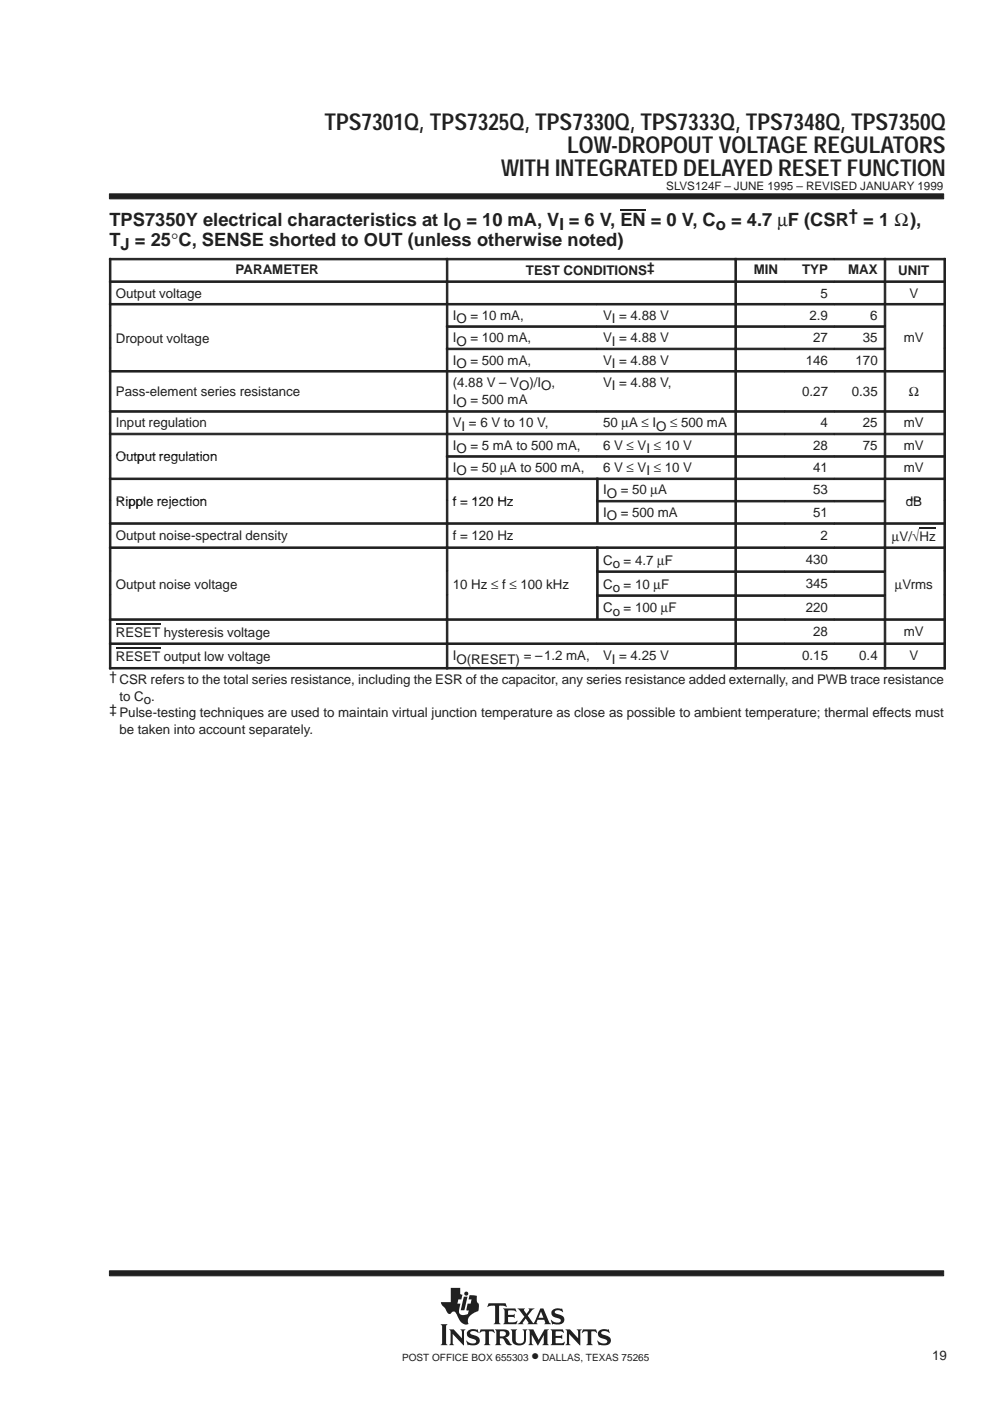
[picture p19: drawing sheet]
<svg xmlns="http://www.w3.org/2000/svg" width="210mm" height="297mm" viewBox="0 0 210 297" stroke-linecap="round" stroke-linejoin="round" font-family="sans-serif">
<defs><g id="words">
<g font-size="4.9" fill="#231f20">
<text x="68.8" y="27.5">TPS7301Q, TPS7325Q, TPS7330Q, TPS7333Q, TPS7348Q, TPS7350Q</text>
<text x="120.3" y="32.5">LOW-DROPOUT VOLTAGE REGULATORS</text>
<text x="106.3" y="37.4">WITH INTEGRATED DELAYED RESET FUNCTION</text>
</g>
<g font-size="3.9" fill="#231f20">
<text x="23.2" y="47.8">TPS7350Y electrical characteristics at I</text>
<text x="23.2" y="52.1">T</text>
</g>
<g font-size="3.5" fill="#231f20">
<text x="180" y="46.9">† = 1 Ω),</text>
<text x="25.6" y="53">J = 25°C, SENSE shorted to OUT (unless otherwise noted)</text>
<text x="95.1" y="48.8">O = 10 mA, VI = 6 V, EN = 0 V, Co = 4.7 µF (CSR</text>
<text x="112.7" y="288.6">•</text>
</g>
<g font-size="2.8" fill="#231f20">
<text x="49.9" y="58.1">PARAMETER</text>
<text x="111.5" y="58.3">TEST CONDITIONS‡</text>
<text x="159.8" y="58.1">MIN</text>
<text x="170.1" y="58.1">TYP</text>
<text x="179.8" y="58.1">MAX</text>
<text x="190.5" y="58.3">UNIT</text>
<text x="24.6" y="63.1">Output voltage</text>
<text x="174" y="63.1">5</text>
<text x="192.8" y="63.1">V</text>
<text x="96" y="67.8">IO = 10 mA,</text>
<text x="127.9" y="67.8">VI = 4.88 V</text>
<text x="171.6" y="67.8">2.9</text>
<text x="184.5" y="67.8">6</text>
<text x="24.6" y="72.8">Dropout voltage</text>
<text x="96" y="72.6">IO = 100 mA,</text>
<text x="96" y="77.3">IO = 500 mA,</text>
<text x="127.9" y="72.6">VI = 4.88 V</text>
<text x="127.9" y="77.3">VI = 4.88 V</text>
<text x="170.9" y="77.3">146</text>
<text x="172.4" y="72.6">27</text>
<text x="181.4" y="77.3">170</text>
<text x="183" y="72.6">35</text>
<text x="191.6" y="72.5">mV</text>
<text x="24.6" y="83.9">Pass-element series resistance</text>
<text x="96" y="82.1">(4.88 V – VO)/IO,</text>
<text x="127.9" y="82.1">VI = 4.88 V,</text>
<text x="170.1" y="83.9">0.27</text>
<text x="180.6" y="83.9">0.35</text>
<text x="192.7" y="83.9">Ω</text>
<text x="96" y="85.6">IO = 500 mA</text>
<text x="24.6" y="90.6">Input regulation</text>
<text x="96" y="90.6">VI = 6 V to 10 V,</text>
<text x="96" y="95.3">IO = 5 mA to 500 mA,</text>
<text x="127.9" y="90.6">50 µA ≤ IO ≤ 500 mA</text>
<text x="127.9" y="95.3">6 V ≤ VI ≤ 10 V</text>
<text x="172.4" y="95.3">28</text>
<text x="174" y="90.6">4</text>
<text x="183" y="90.6">25</text>
<text x="183" y="95.3">75</text>
<text x="191.6" y="90.6">mV</text>
<text x="191.6" y="95.3">mV</text>
<text x="24.6" y="97.7">Output regulation</text>
<text x="96" y="100.1">IO = 50 µA to 500 mA,</text>
<text x="127.9" y="100.1">6 V ≤ VI ≤ 10 V</text>
<text x="172.4" y="100.1">41</text>
<text x="191.6" y="100.1">mV</text>
<text x="24.6" y="107.2">Ripple rejection</text>
<text x="96" y="107.2">f = 120 Hz</text>
<text x="127.9" y="104.8">IO = 50 µA</text>
<text x="172.4" y="104.8">53</text>
<text x="192" y="107.2">dB</text>
<text x="127.9" y="109.6">IO = 500 mA</text>
<text x="172.4" y="109.6">51</text>
<text x="24.6" y="114.5">Output noise-spectral density</text>
<text x="96" y="114.5">f = 120 Hz</text>
<text x="127.9" y="119.7">Co = 4.7 µF</text>
<text x="170.9" y="119.6">430</text>
<text x="174" y="114.5">2</text>
<text x="189.1" y="114.6">µV/√Hz</text>
<text x="24.6" y="124.8">Output noise voltage</text>
<text x="96" y="124.8">10 Hz ≤ f ≤ 100 kHz</text>
<text x="127.9" y="124.8">Co = 10 µF</text>
<text x="170.9" y="124.7">345</text>
<text x="189.7" y="124.8">µVrms</text>
<text x="127.9" y="129.9">Co = 100 µF</text>
<text x="170.9" y="129.8">220</text>
<text x="24.6" y="135">RESET hysteresis voltage</text>
<text x="172.4" y="134.9">28</text>
<text x="191.6" y="134.9">mV</text>
<text x="24.6" y="140.1">RESET output low voltage</text>
<text x="96" y="140">IO(RESET) = –1.2 mA,</text>
<text x="127.9" y="140">VI = 4.25 V</text>
<text x="170.1" y="140">0.15</text>
<text x="182.2" y="140">0.4</text>
<text x="192.8" y="140">V</text>
<text x="23.2" y="144.3">† CSR refers to the total series resistance, including the ESR of the capacitor, any series resistance added externally, and PWB trace resistance</text>
<text x="25.3" y="148.6">to Co.</text>
<text x="23.2" y="151.4">‡ Pulse-testing techniques are used to maintain virtual junction temperature as close as possible to ambient temperature; thermal effects must</text>
<text x="25.3" y="155.6">be taken into account separately.</text>
<text x="197.7" y="288.4">19</text>
</g>
<text font-size="2.5" fill="#231f20" x="141.3" y="40.3">SLVS124F – JUNE 1995 – REVISED JANUARY 1999</text>
<g font-size="2.1" fill="#231f20">
<text x="85.3" y="288.6">POST OFFICE BOX 655303</text>
<text x="114.9" y="288.6">DALLAS, TEXAS 75265</text>
</g>
</g></defs>
<g fill="#231f20" stroke="#231f20" stroke-width=".21">
<path d="M23.2 41.1h176.9v1.1h-176.9z" fill-rule="evenodd"/>
<path d="M23.2 269.4h176.9v1.1h-176.9z" fill-rule="evenodd"/>
</g>
<g fill="#231f20">
<path d="M98.3 274.9h.8l-.6 2.9h-.8z"/>
<path d="M104.9 281.9h1.9a.88 .88 0 0 1 1.1 .5 .88 .88 0 0 1-.5 1.1l-.3 .1 .5 .3 .9 1.3a1.2 1.2 0 0 1-1.6-1l-.3-.4h-.6v1l.3 .4h-1.4l.3-.5v-2.3z" fill-rule="evenodd"/>
<path d="M109.7 277.4h1.6l-.2 .4 .5 .8 .6-.9-.1-.3h1.2l-.4 .3-1 1.3 1.2 1.6 1.5-3.2h.6l1.2 2.9 .4 .5h-1.4l.2-.3-.2-.7h-1.4l-.2 .7 .2 .3h-2.2l.2-.4-.5-.8-.7 .9 .2 .3h-1.3l.6-.5 .9-1.1z" fill-rule="evenodd"/>
<path d="M127 282.2a1.74 1.74 0 0 1 1.6-.3h.3l.1-.1 .2 .8a1.2 1.2 0 0 0-1.7-.1 1.47 1.47 0 0 0 1.3 .7 1.03 1.03 0 0 1 .7 1.2 1.03 1.03 0 0 1-1.2 .8l-1.1-.1-.2 .1-.4-.9 .9 .5h.9a.45 .45 0 0 0 .4-.5 .45 .45 0 0 0-.6-.4h-.2a1.06 1.06 0 0 1-1-.5 1.06 1.06 0 0 1 0-1.2z" fill-rule="evenodd"/>
<path d="M123.6 281.9h2.8l.2 .7-.6-.3h-.5l-.1 .1v2.4l.3 .4h-1.4l.3-.4v-2.4l-.1-.1h-.5l-.7 .3z" fill-rule="evenodd"/>
<path d="M116.7 281.9h2.6l.2 .7-.6-.3h-1.1v.9h1.1l.3-.2v.9l-.4-.2h-1v1l1.3 .1 .7-.3-.3 .7h-2.8l.3-.4v-2.5z" fill-rule="evenodd"/>
<path d="M119.9 281.9h1l1.7 1.9v-1.5l-.3-.4h1l-.3 .3v3l-2.3-2.4v2l.3 .4h-1.1l.3-.4v-2.6z" fill-rule="evenodd"/>
<path d="M112 281.9h1.1l1.1 2.2 1.2-2.2h1l-.3 .3v2.6l.3 .4h-1.4l.3-.4v-1.7l-1.3 2.2-1.3-2.3v1.8l.4 .4h-1.1l.3-.5v-2.3z" fill-rule="evenodd"/>
<path d="M99.2 282.2a1.71 1.71 0 0 1 1.7-.3h.2l.1-.1 .3 .8-.6-.3-.8-.1a.41 .41 0 0 0-.4 .5 .41 .41 0 0 0 .5 .3 1.27 1.27 0 0 1 1.5 1.6 1.48 1.48 0 0 1-1.8 .6l-.5-.1-.2 .1-.4-.9 1.3 .5h.6l.3-.3a.72 .72 0 0 0-.9-.7 .99 .99 0 0 1-1-.5 .99 .99 0 0 1 .1-1.1z" fill-rule="evenodd"/>
<path d="M101.9 281.9h2.8l.2 .7-.7-.3h-.4l-.1 .1v2.4l.3 .4h-1.4l.3-.4v-2.4l-.1-.1h-.5l-.7 .3z" fill-rule="evenodd"/>
<path d="M108.3 281.9h1.3l-.3 .4v1.9a.65 .65 0 0 0 .7 .6h.6l.4-.4 .1-2-.3-.5h1l-.3 .4v1.8a1.54 1.54 0 0 1-2.4 .9l-.5-.7v-2.1z" fill-rule="evenodd"/>
<path d="M95.2 281.9h1l1.7 1.9v-1.5l-.3-.4h1.1l-.3 .3v3l-2.4-2.4v2l.3 .4h-1.1l.3-.5v-2.3z" fill-rule="evenodd"/>
<path d="M93.4 280.8h1.5l-.3 .4v3.6l.3 .4h-1.5l.3-.4v-3.6z" fill-rule="evenodd"/>
<path d="M103.6 276.3h3.6l.2 .8-.4-.2h-1.2v3.5l.3 .4h-1.4l.3-.6v-3.2l-.1-.2h-.8l-.7 .3z" fill-rule="evenodd"/>
<path d="M106.7 277.4h2.6l.1 .8-.5-.4-1.2 .1v.9h1.1l.3-.2v.9l-.4-.3h-1v1l.2 .2 1.2-.1 .5-.3-.1 .8h-2.8l.3-.6v-2.3z" fill-rule="evenodd"/>
<path d="M117.1 277.8a2.08 2.08 0 0 1 1.9-.3l.2-.1 .1 .8a1.22 1.22 0 0 0-1.7-.1 .98 .98 0 0 0 1.1 .7 1.04 1.04 0 0 1 .9 1.1 1.04 1.04 0 0 1-1.1 .9l-1.2-.1-.2 .1-.3-1 .8 .5 .8 .1a.46 .46 0 0 0 .5-.5 .46 .46 0 0 0-.5-.4h-.2a1.11 1.11 0 0 1-1.2-1.6z" fill-rule="evenodd"/>
<path d="M95.6 273.1h2v1.3l.4 .1-.2 1h-.6l-.2 .9h.6l-.3 1.3 .1 .7a.9 .9 0 0 0 1.2 .4l.6-.2 .2-.8h-.5l.2-1.4h.7l.2-.9h-.7l.3-.9h.8a.46 .46 0 0 1 .5 .1 .46 .46 0 0 1 .2 .4v.9l.4 .4v.7a.81 .81 0 0 1-.6 1.1 2.73 2.73 0 0 0-1.7 1.6l.1 .9-.1 .1a1.81 1.81 0 0 1-2.1-1.5l-.3-.6a.7 .7 0 0 0-.6-.6 .7 .7 0 0 0-.7 .5 1.35 1.35 0 0 1-1.1-1.2l-.7-.7-.2-.6h2.1z" fill-rule="evenodd"/>
<circle cx="98.9" cy="274.3" r=".43"/>
</g>
<g fill="#fff">
<path d="M114.7 278.1l.5 1.3h-1z"/>
<path d="M106 282.3l.6-.1a.56 .56 0 0 1 .6 .6 .56 .56 0 0 1-.6 .5h-.6z" fill-rule="evenodd"/>
</g>
<path d="M131.5 44.5h5.4" fill="none" stroke="#231f20" stroke-width=".24"/>
<g fill="#231f20" stroke="#231f20" stroke-width=".21">
<path d="M23.2 54.8h.3v4.7h-.3z" fill-rule="evenodd"/>
<path d="M23.2 54.8h71.4v.3h-71.4z" fill-rule="evenodd"/>
<path d="M94.6 54.8h.4v4.7h-.4z" fill-rule="evenodd"/>
<path d="M94.6 54.8h61.2v.3h-61.2z" fill-rule="evenodd"/>
<path d="M155.8 54.8h.3v4.7h-.3z" fill-rule="evenodd"/>
<path d="M155.8 54.8h10.6v.3h-10.6z" fill-rule="evenodd"/>
<path d="M166.4 54.8h10.5v.3h-10.5z" fill-rule="evenodd"/>
<path d="M176.9 54.8h10.6v.3h-10.6z" fill-rule="evenodd"/>
<path d="M187.5 54.8h.3v4.7h-.3z" fill-rule="evenodd"/>
<path d="M200.1 54.8h.4v4.7h-.4z" fill-rule="evenodd"/>
<path d="M187.5 54.8h13v.3h-13z" fill-rule="evenodd"/>
<path d="M23.2 59.6h.3v4.7h-.3z" fill-rule="evenodd"/>
<path d="M23.2 59.6h71.4v.3h-71.4z" fill-rule="evenodd"/>
<path d="M94.6 59.6h.4v4.7h-.4z" fill-rule="evenodd"/>
<path d="M94.6 59.6h61.2v.3h-61.2z" fill-rule="evenodd"/>
<path d="M155.8 59.6h.3v4.7h-.3z" fill-rule="evenodd"/>
<path d="M155.8 59.6h10.6v.3h-10.6z" fill-rule="evenodd"/>
<path d="M166.4 59.6h10.5v.3h-10.5z" fill-rule="evenodd"/>
<path d="M176.9 59.6h10.6v.3h-10.6z" fill-rule="evenodd"/>
<path d="M187.5 59.6h.3v4.7h-.3z" fill-rule="evenodd"/>
<path d="M200.1 59.6h.4v4.7h-.4z" fill-rule="evenodd"/>
<path d="M187.5 59.6h13v.3h-13z" fill-rule="evenodd"/>
<path d="M23.2 64.3h.3v4.8h-.3z" fill-rule="evenodd"/>
<path d="M23.2 64.3h71.4v.4h-71.4z" fill-rule="evenodd"/>
<path d="M94.6 64.3h.4v4.8h-.4z" fill-rule="evenodd"/>
<path d="M94.6 64.3h31.9v.4h-31.9z" fill-rule="evenodd"/>
<path d="M126.5 64.3h29.3v.4h-29.3z" fill-rule="evenodd"/>
<path d="M155.8 64.3h.3v4.8h-.3z" fill-rule="evenodd"/>
<path d="M155.8 64.3h10.6v.4h-10.6z" fill-rule="evenodd"/>
<path d="M166.4 64.3h10.5v.4h-10.5z" fill-rule="evenodd"/>
<path d="M176.9 64.3h10.6v.4h-10.6z" fill-rule="evenodd"/>
<path d="M187.5 64.3h.3v4.8h-.3z" fill-rule="evenodd"/>
<path d="M200.1 64.3h.4v4.8h-.4z" fill-rule="evenodd"/>
<path d="M187.5 64.3h13v.4h-13z" fill-rule="evenodd"/>
<path d="M23.2 69.1h.3v4.7h-.3z" fill-rule="evenodd"/>
<path d="M94.6 69.1h.4v4.7h-.4z" fill-rule="evenodd"/>
<path d="M94.6 69.1h31.9v.3h-31.9z" fill-rule="evenodd"/>
<path d="M126.5 69.1h29.3v.3h-29.3z" fill-rule="evenodd"/>
<path d="M155.8 69.1h.3v4.7h-.3z" fill-rule="evenodd"/>
<path d="M155.8 69.1h10.6v.3h-10.6z" fill-rule="evenodd"/>
<path d="M166.4 69.1h10.5v.3h-10.5z" fill-rule="evenodd"/>
<path d="M176.9 69.1h10.6v.3h-10.6z" fill-rule="evenodd"/>
<path d="M187.5 69.1h.3v4.7h-.3z" fill-rule="evenodd"/>
<path d="M200.1 69.1h.4v4.7h-.4z" fill-rule="evenodd"/>
<path d="M23.2 73.8h.3v4.7h-.3z" fill-rule="evenodd"/>
<path d="M94.6 73.8h.4v4.7h-.4z" fill-rule="evenodd"/>
<path d="M94.6 73.8h31.9v.3h-31.9z" fill-rule="evenodd"/>
<path d="M126.5 73.8h29.3v.3h-29.3z" fill-rule="evenodd"/>
<path d="M155.8 73.8h.3v4.7h-.3z" fill-rule="evenodd"/>
<path d="M155.8 73.8h10.6v.3h-10.6z" fill-rule="evenodd"/>
<path d="M166.4 73.8h10.5v.3h-10.5z" fill-rule="evenodd"/>
<path d="M176.9 73.8h10.6v.3h-10.6z" fill-rule="evenodd"/>
<path d="M187.5 73.8h.3v4.7h-.3z" fill-rule="evenodd"/>
<path d="M200.1 73.8h.4v4.7h-.4z" fill-rule="evenodd"/>
<path d="M23.2 78.6h.3v8.5h-.3z" fill-rule="evenodd"/>
<path d="M23.2 78.6h71.4v.3h-71.4z" fill-rule="evenodd"/>
<path d="M94.6 78.6h.4v8.5h-.4z" fill-rule="evenodd"/>
<path d="M94.6 78.6h31.9v.3h-31.9z" fill-rule="evenodd"/>
<path d="M126.5 78.6h29.3v.3h-29.3z" fill-rule="evenodd"/>
<path d="M155.8 78.6h.3v8.5h-.3z" fill-rule="evenodd"/>
<path d="M155.8 78.6h10.6v.3h-10.6z" fill-rule="evenodd"/>
<path d="M166.4 78.6h10.5v.3h-10.5z" fill-rule="evenodd"/>
<path d="M176.9 78.6h10.6v.3h-10.6z" fill-rule="evenodd"/>
<path d="M187.5 78.6h.3v8.5h-.3z" fill-rule="evenodd"/>
<path d="M200.1 78.6h.4v8.5h-.4z" fill-rule="evenodd"/>
<path d="M187.5 78.6h13v.3h-13z" fill-rule="evenodd"/>
<path d="M23.2 87.1h.3v4.7h-.3z" fill-rule="evenodd"/>
<path d="M23.2 87.1h71.4v.3h-71.4z" fill-rule="evenodd"/>
<path d="M94.6 87.1h.4v4.7h-.4z" fill-rule="evenodd"/>
<path d="M94.6 87.1h31.9v.3h-31.9z" fill-rule="evenodd"/>
<path d="M126.5 87.1h29.3v.3h-29.3z" fill-rule="evenodd"/>
<path d="M155.8 87.1h.3v4.7h-.3z" fill-rule="evenodd"/>
<path d="M155.8 87.1h10.6v.3h-10.6z" fill-rule="evenodd"/>
<path d="M166.4 87.1h10.5v.3h-10.5z" fill-rule="evenodd"/>
<path d="M176.9 87.1h10.6v.3h-10.6z" fill-rule="evenodd"/>
<path d="M187.5 87.1h.3v4.7h-.3z" fill-rule="evenodd"/>
<path d="M200.1 87.1h.4v4.7h-.4z" fill-rule="evenodd"/>
<path d="M187.5 87.1h13v.3h-13z" fill-rule="evenodd"/>
<path d="M23.2 91.9h.3v4.7h-.3z" fill-rule="evenodd"/>
<path d="M23.2 91.9h71.4v.3h-71.4z" fill-rule="evenodd"/>
<path d="M94.6 91.9h.4v4.7h-.4z" fill-rule="evenodd"/>
<path d="M94.6 91.9h31.9v.3h-31.9z" fill-rule="evenodd"/>
<path d="M126.5 91.9h29.3v.3h-29.3z" fill-rule="evenodd"/>
<path d="M155.8 91.9h.3v4.7h-.3z" fill-rule="evenodd"/>
<path d="M155.8 91.9h10.6v.3h-10.6z" fill-rule="evenodd"/>
<path d="M166.4 91.9h10.5v.3h-10.5z" fill-rule="evenodd"/>
<path d="M176.9 91.9h10.6v.3h-10.6z" fill-rule="evenodd"/>
<path d="M187.5 91.9h.3v4.7h-.3z" fill-rule="evenodd"/>
<path d="M200.1 91.9h.4v4.7h-.4z" fill-rule="evenodd"/>
<path d="M187.5 91.9h13v.3h-13z" fill-rule="evenodd"/>
<path d="M23.2 96.6h.3v4.7h-.3z" fill-rule="evenodd"/>
<path d="M94.6 96.6h.4v4.7h-.4z" fill-rule="evenodd"/>
<path d="M94.6 96.6h31.9v.3h-31.9z" fill-rule="evenodd"/>
<path d="M126.5 96.6h29.3v.3h-29.3z" fill-rule="evenodd"/>
<path d="M155.8 96.6h.3v4.7h-.3z" fill-rule="evenodd"/>
<path d="M155.8 96.6h10.6v.3h-10.6z" fill-rule="evenodd"/>
<path d="M166.4 96.6h10.5v.3h-10.5z" fill-rule="evenodd"/>
<path d="M176.9 96.6h10.6v.3h-10.6z" fill-rule="evenodd"/>
<path d="M187.5 96.6h.3v4.7h-.3z" fill-rule="evenodd"/>
<path d="M200.1 96.6h.4v4.7h-.4z" fill-rule="evenodd"/>
<path d="M187.5 96.6h13v.3h-13z" fill-rule="evenodd"/>
<path d="M23.2 101.4h.3v4.7h-.3z" fill-rule="evenodd"/>
<path d="M23.2 101.4h71.4v.3h-71.4z" fill-rule="evenodd"/>
<path d="M94.6 101.4h.4v4.7h-.4z" fill-rule="evenodd"/>
<path d="M94.6 101.4h31.9v.3h-31.9z" fill-rule="evenodd"/>
<path d="M126.5 101.4h.3v4.7h-.3z" fill-rule="evenodd"/>
<path d="M126.5 101.4h29.3v.3h-29.3z" fill-rule="evenodd"/>
<path d="M155.8 101.4h.3v4.7h-.3z" fill-rule="evenodd"/>
<path d="M155.8 101.4h10.6v.3h-10.6z" fill-rule="evenodd"/>
<path d="M166.4 101.4h10.5v.3h-10.5z" fill-rule="evenodd"/>
<path d="M176.9 101.4h10.6v.3h-10.6z" fill-rule="evenodd"/>
<path d="M187.5 101.4h.3v4.7h-.3z" fill-rule="evenodd"/>
<path d="M200.1 101.4h.4v4.7h-.4z" fill-rule="evenodd"/>
<path d="M187.5 101.4h13v.3h-13z" fill-rule="evenodd"/>
<path d="M23.2 106.1h.3v4.7h-.3z" fill-rule="evenodd"/>
<path d="M94.6 106.1h.4v4.7h-.4z" fill-rule="evenodd"/>
<path d="M126.5 106.1h.3v4.7h-.3z" fill-rule="evenodd"/>
<path d="M126.5 106.1h29.3v.3h-29.3z" fill-rule="evenodd"/>
<path d="M155.8 106.1h.3v4.7h-.3z" fill-rule="evenodd"/>
<path d="M155.8 106.1h10.6v.3h-10.6z" fill-rule="evenodd"/>
<path d="M166.4 106.1h10.5v.3h-10.5z" fill-rule="evenodd"/>
<path d="M176.9 106.1h10.6v.3h-10.6z" fill-rule="evenodd"/>
<path d="M187.5 106.1h.3v4.7h-.3z" fill-rule="evenodd"/>
<path d="M200.1 106.1h.4v4.7h-.4z" fill-rule="evenodd"/>
<path d="M23.2 110.8h.3v5.1h-.3z" fill-rule="evenodd"/>
<path d="M23.2 110.8h71.4v.4h-71.4z" fill-rule="evenodd"/>
<path d="M94.6 110.8h.4v5.1h-.4z" fill-rule="evenodd"/>
<path d="M94.6 110.8h61.2v.4h-61.2z" fill-rule="evenodd"/>
<path d="M155.8 110.8h.3v5.1h-.3z" fill-rule="evenodd"/>
<path d="M155.8 110.8h10.6v.4h-10.6z" fill-rule="evenodd"/>
<path d="M166.4 110.8h10.5v.4h-10.5z" fill-rule="evenodd"/>
<path d="M176.9 110.8h10.6v.4h-10.6z" fill-rule="evenodd"/>
<path d="M187.5 110.8h.3v5.1h-.3z" fill-rule="evenodd"/>
<path d="M200.1 110.8h.4v5.1h-.4z" fill-rule="evenodd"/>
<path d="M187.5 110.8h13v.4h-13z" fill-rule="evenodd"/>
<path d="M23.2 116h.3v5h-.3z" fill-rule="evenodd"/>
<path d="M23.2 116h71.4v.3h-71.4z" fill-rule="evenodd"/>
<path d="M94.6 116h.4v5h-.4z" fill-rule="evenodd"/>
<path d="M94.6 116h31.9v.3h-31.9z" fill-rule="evenodd"/>
<path d="M126.5 116h.3v5h-.3z" fill-rule="evenodd"/>
<path d="M126.5 116h29.3v.3h-29.3z" fill-rule="evenodd"/>
<path d="M155.8 116h.3v5h-.3z" fill-rule="evenodd"/>
<path d="M155.8 116h10.6v.3h-10.6z" fill-rule="evenodd"/>
<path d="M166.4 116h10.5v.3h-10.5z" fill-rule="evenodd"/>
<path d="M176.9 116h10.6v.3h-10.6z" fill-rule="evenodd"/>
<path d="M187.5 116h.3v5h-.3z" fill-rule="evenodd"/>
<path d="M200.1 116h.4v5h-.4z" fill-rule="evenodd"/>
<path d="M187.5 116h13v.3h-13z" fill-rule="evenodd"/>
<path d="M23.2 121h.3v5.1h-.3z" fill-rule="evenodd"/>
<path d="M94.6 121h.4v5.1h-.4z" fill-rule="evenodd"/>
<path d="M126.5 121h.3v5.1h-.3z" fill-rule="evenodd"/>
<path d="M126.5 121h29.3v.4h-29.3z" fill-rule="evenodd"/>
<path d="M155.8 121h.3v5.1h-.3z" fill-rule="evenodd"/>
<path d="M155.8 121h10.6v.4h-10.6z" fill-rule="evenodd"/>
<path d="M166.4 121h10.5v.4h-10.5z" fill-rule="evenodd"/>
<path d="M176.9 121h10.6v.4h-10.6z" fill-rule="evenodd"/>
<path d="M187.5 121h.3v5.1h-.3z" fill-rule="evenodd"/>
<path d="M200.1 121h.4v5.1h-.4z" fill-rule="evenodd"/>
<path d="M23.2 126.1h.3v5.1h-.3z" fill-rule="evenodd"/>
<path d="M94.6 126.1h.4v5.1h-.4z" fill-rule="evenodd"/>
<path d="M126.5 126.1h.3v5.1h-.3z" fill-rule="evenodd"/>
<path d="M126.5 126.1h29.3v.3h-29.3z" fill-rule="evenodd"/>
<path d="M155.8 126.1h.3v5.1h-.3z" fill-rule="evenodd"/>
<path d="M155.8 126.1h10.6v.3h-10.6z" fill-rule="evenodd"/>
<path d="M166.4 126.1h10.5v.3h-10.5z" fill-rule="evenodd"/>
<path d="M176.9 126.1h10.6v.3h-10.6z" fill-rule="evenodd"/>
<path d="M187.5 126.1h.3v5.1h-.3z" fill-rule="evenodd"/>
<path d="M200.1 126.1h.4v5.1h-.4z" fill-rule="evenodd"/>
<path d="M23.2 131.2h.3v5.1h-.3z" fill-rule="evenodd"/>
<path d="M23.2 131.2h71.4v.3h-71.4z" fill-rule="evenodd"/>
<path d="M94.6 131.2h.4v5.1h-.4z" fill-rule="evenodd"/>
<path d="M94.6 131.2h61.2v.3h-61.2z" fill-rule="evenodd"/>
<path d="M155.8 131.2h.3v5.1h-.3z" fill-rule="evenodd"/>
<path d="M155.8 131.2h10.6v.3h-10.6z" fill-rule="evenodd"/>
<path d="M166.4 131.2h10.5v.3h-10.5z" fill-rule="evenodd"/>
<path d="M176.9 131.2h10.6v.3h-10.6z" fill-rule="evenodd"/>
<path d="M187.5 131.2h.3v5.1h-.3z" fill-rule="evenodd"/>
<path d="M200.1 131.2h.4v5.1h-.4z" fill-rule="evenodd"/>
<path d="M187.5 131.2h13v.3h-13z" fill-rule="evenodd"/>
<path d="M23.2 136.3h.3v5.5h-.3z" fill-rule="evenodd"/>
<path d="M23.2 136.3h71.4v.3h-71.4z" fill-rule="evenodd"/>
<path d="M23.2 141.5h71.4v.3h-71.4z" fill-rule="evenodd"/>
<path d="M94.6 136.3h.4v5.5h-.4z" fill-rule="evenodd"/>
<path d="M94.6 136.3h31.9v.3h-31.9z" fill-rule="evenodd"/>
<path d="M94.6 141.5h31.9v.3h-31.9z" fill-rule="evenodd"/>
<path d="M126.5 136.3h29.3v.3h-29.3z" fill-rule="evenodd"/>
<path d="M126.5 141.5h29.3v.3h-29.3z" fill-rule="evenodd"/>
<path d="M155.8 136.3h.3v5.5h-.3z" fill-rule="evenodd"/>
<path d="M155.8 136.3h10.6v.3h-10.6z" fill-rule="evenodd"/>
<path d="M155.8 141.5h10.6v.3h-10.6z" fill-rule="evenodd"/>
<path d="M166.4 136.3h10.5v.3h-10.5z" fill-rule="evenodd"/>
<path d="M166.4 141.5h10.5v.3h-10.5z" fill-rule="evenodd"/>
<path d="M176.9 136.3h10.6v.3h-10.6z" fill-rule="evenodd"/>
<path d="M176.9 141.5h10.6v.3h-10.6z" fill-rule="evenodd"/>
<path d="M187.5 136.3h.3v5.5h-.3z" fill-rule="evenodd"/>
<path d="M200.1 136.3h.4v5.5h-.4z" fill-rule="evenodd"/>
<path d="M187.5 136.3h13v.3h-13z" fill-rule="evenodd"/>
<path d="M187.5 141.5h13v.3h-13z" fill-rule="evenodd"/>
</g>
<path d="M194.9 111.9h3.5M24.6 132.3h9.4M24.6 137.4h9.4" fill="none" stroke="#231f20" stroke-width=".36"/>
<use href="#words"/>
</svg>
